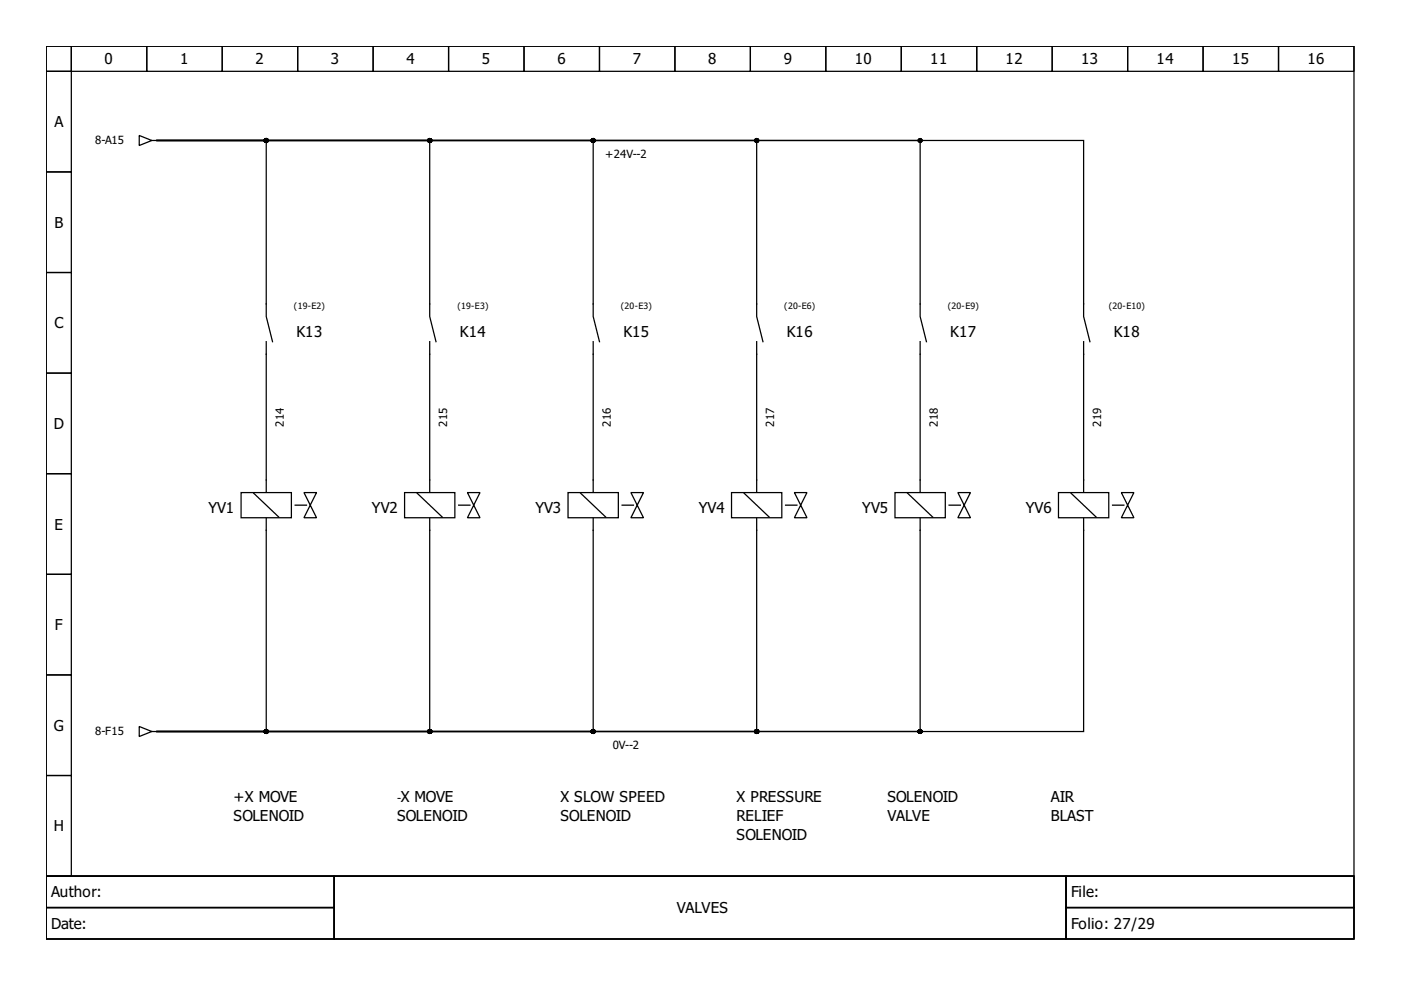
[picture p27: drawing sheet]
<svg xmlns="http://www.w3.org/2000/svg" width="297mm" height="210mm" viewBox="0 0 297 210" stroke-linecap="round" stroke-linejoin="round" font-family="sans-serif">
<defs><g id="words">
<g font-size="3.2">
<text x="22.2" y="13.7">0</text>
<text x="38.2" y="13.7">1</text>
<text x="54.2" y="13.7">2</text>
<text x="70.2" y="13.7">3</text>
<text x="86.2" y="13.7">4</text>
<text x="102.2" y="13.7">5</text>
<text x="118.2" y="13.7">6</text>
<text x="134.2" y="13.7">7</text>
<text x="150.2" y="13.7">8</text>
<text x="166.2" y="13.7">9</text>
<text x="181.2" y="13.7">10</text>
<text x="197.2" y="13.7">11</text>
<text x="213.2" y="13.7">12</text>
<text x="229.2" y="13.7">13</text>
<text x="245.2" y="13.7">14</text>
<text x="261.2" y="13.7">15</text>
<text x="277.2" y="13.7">16</text>
<text x="11.5" y="27">A</text>
<text x="11.5" y="48.3">B</text>
<text x="11.5" y="69.6">C</text>
<text x="62.8" y="71.4">K13</text>
<text x="97.5" y="71.4">K14</text>
<text x="132.2" y="71.4">K15</text>
<text x="166.8" y="71.4">K16</text>
<text x="201.5" y="71.4">K17</text>
<text x="236.1" y="71.4">K18</text>
<text x="11.4" y="91">D</text>
<text x="11.5" y="112.3">E</text>
<text x="44.2" y="108.7">YV1</text>
<text x="78.8" y="108.7">YV2</text>
<text x="113.5" y="108.7">YV3</text>
<text x="148.2" y="108.7">YV4</text>
<text x="182.8" y="108.7">YV5</text>
<text x="217.5" y="108.7">YV6</text>
<text x="11.7" y="133.6">F</text>
<text x="11.4" y="155">G</text>
<text x="49.5" y="170">+X MOVE</text>
<text x="85" y="170">X MOVE</text>
<text x="118.8" y="170">X SLOW SPEED</text>
<text x="156.2" y="170">X PRESSURE</text>
<text x="188.2" y="170">SOLENOID</text>
<text x="222.8" y="170">AIR</text>
<text x="11.4" y="176.3">H</text>
<text x="49.5" y="174">SOLENOID</text>
<text x="84.2" y="174">SOLENOID</text>
<text x="118.8" y="174">SOLENOID</text>
<text x="156.2" y="174">RELIEF</text>
<text x="156.2" y="178">SOLENOID</text>
<text x="188.2" y="174">VALVE</text>
<text x="222.8" y="174">BLAST</text>
<text x="10.9" y="190.3">Author:</text>
<text x="227.1" y="190.3">File:</text>
<text x="10.9" y="197">Date:</text>
<text x="143.5" y="193.6">VALVES</text>
<text x="227.1" y="197">Folio: 27/29</text>
</g>
<g font-size="2.4">
<text x="20.2" y="30.6">8-A15</text>
<text x="128.3" y="33.5">+24V--2</text>
<text x="60.2" y="90.4" transform="rotate(-90 60.2 90.4)">214</text>
<text x="94.8" y="90.4" transform="rotate(-90 94.8 90.4)">215</text>
<text x="129.5" y="90.4" transform="rotate(-90 129.5 90.4)">216</text>
<text x="164.2" y="90.4" transform="rotate(-90 164.2 90.4)">217</text>
<text x="198.8" y="90.4" transform="rotate(-90 198.8 90.4)">218</text>
<text x="233.5" y="90.4" transform="rotate(-90 233.5 90.4)">219</text>
<text x="20.2" y="155.9">8-F15</text>
<text x="129.9" y="158.8">0V--2</text>
<text x="84.2" y="170">-</text>
</g>
<g font-size="1.9">
<text x="62.3" y="65.5">(19-E2)</text>
<text x="97" y="65.5">(19-E3)</text>
<text x="131.6" y="65.5">(20-E3)</text>
<text x="166.3" y="65.5">(20-E6)</text>
<text x="201" y="65.5">(20-E9)</text>
<text x="235.1" y="65.5">(20-E10)</text>
</g>
</g></defs>
<g fill="none" stroke="#000" stroke-width=".27">
<path d="M9.8 9.8h277.3v176h-277.3zM9.8 9.8h5.3v5.3h-5.3zM9.8 15.1h5.3v21.4h-5.3zM15.1 9.8h16v5.3h-16zM31.1 9.8h16v5.3h-16zM47.1 9.8h16v5.3h-16zM63.1 9.8h16v5.3h-16zM79.1 9.8h16v5.3h-16zM95.1 9.8h16v5.3h-16zM111.1 9.8h16v5.3h-16zM127.1 9.8h16v5.3h-16zM143.1 9.8h16v5.3h-16z"/>
<path d="M159.1 9.8h16v5.3h-16zM175.1 9.8h16v5.3h-16zM191.1 9.8h16v5.3h-16zM207.1 9.8h16v5.3h-16zM223.1 9.8h16v5.3h-16zM239.1 9.8h16v5.3h-16zM255.1 9.8h16v5.3h-16zM271.1 9.8h16v5.3h-16zM9.8 36.5h5.3v21.3h-5.3zM29.5 28.7l2.7 1.1-2.7 1.1zM32.2 29.8h.8M9.8 57.8h5.3v21.3h-5.3z"/>
<path d="M9.8 79.1h5.3v21.3h-5.3zM56.4 64.4v2.7l1.4 5.3M56.4 72.4v2.7M91.1 64.4v2.7l1.3 5.3M91.1 72.4v2.7M125.8 64.4v2.7l1.3 5.3M125.8 72.4v2.7M160.4 64.4v2.7l1.4 5.3M160.4 72.4v2.7M195.1 64.4v2.7l1.3 5.3M195.1 72.4v2.7M229.7 64.4v2.7l1.4 5.3"/>
<path d="M229.7 72.4v2.7M9.8 100.4h5.3v21.4h-5.3zM195.1 101.8v10.6M9.8 121.8h5.3v21.3h-5.3zM9.8 143.1h5.3v21.3h-5.3zM29.5 154l2.7 1.1-2.7 1.1zM32.2 155.1h.8M9.8 164.4h5.3v21.4h-5.3zM9.8 185.8h277.3v13.3h-277.3zM9.8 185.8h61v6.6h-61zM9.8 192.4h61v6.7h-61zM70.8 185.8h155.2v13.3h-155.2z"/>
<path d="M226 185.8h61.1v6.6h-61.1zM226 192.4h61.1v6.7h-61.1z"/>
</g>
<path d="M189.8 104.4h10.6v5.4h-10.6z" fill-rule="evenodd" fill="#fff" stroke="#000" stroke-width=".27"/>
<path d="M160.4 101.8v10.6M192.4 104.6l5.4 5M201.2 107.1h2.4M203.1 104.4h2.7l-1.4 2.7zM204.4 107.1l1.4 2.7h-2.7z" fill="none" stroke="#000" stroke-width=".27"/>
<path d="M155.1 104.4h10.7v5.4h-10.7z" fill-rule="evenodd" fill="#fff" stroke="#000" stroke-width=".27"/>
<path d="M91.1 101.8v10.6M157.8 104.6l5.3 5M166.6 107.1h2.4M168.4 104.4h2.7l-1.3 2.7zM169.8 107.1l1.3 2.7h-2.7z" fill="none" stroke="#000" stroke-width=".27"/>
<path d="M85.8 104.4h10.6v5.4h-10.6z" fill-rule="evenodd" fill="#fff" stroke="#000" stroke-width=".27"/>
<path d="M56.4 101.8v10.6M88.4 104.6l5.4 5M97.2 107.1h2.4M99.1 104.4h2.7l-1.4 2.7zM100.4 107.1l1.4 2.7h-2.7z" fill="none" stroke="#000" stroke-width=".27"/>
<path d="M51.1 104.4h10.7v5.4h-10.7z" fill-rule="evenodd" fill="#fff" stroke="#000" stroke-width=".27"/>
<path d="M53.8 104.6l5.3 5M62.6 107.1h2.4M64.4 104.4h2.7l-1.3 2.7zM65.8 107.1l1.3 2.7h-2.7zM229.7 101.8v10.6" fill="none" stroke="#000" stroke-width=".27"/>
<path d="M224.4 104.4h10.7v5.4h-10.7z" fill-rule="evenodd" fill="#fff" stroke="#000" stroke-width=".27"/>
<path d="M125.8 101.8v10.6M227.1 104.6l5.3 5M235.9 107.1h2.4M237.7 104.4h2.7l-1.3 2.7zM239.1 107.1l1.3 2.7h-2.7z" fill="none" stroke="#000" stroke-width=".27"/>
<path d="M120.4 104.4h10.7v5.4h-10.7z" fill-rule="evenodd" fill="#fff" stroke="#000" stroke-width=".27"/>
<g fill="none" stroke="#000" stroke-width=".27">
<path d="M33.3 29.8h57.8v34.6M33.3 29.8h23.1v34.6M33.3 29.8h127.1v34.6M33.3 29.8h92.5v34.6M33.3 29.8h196.4v34.6M33.3 29.8h161.8v34.6M56.4 75.1v26.7M91.1 75.1v26.7M125.8 75.1v26.7M160.4 75.1v26.7M195.1 75.1v26.7M229.7 75.1v26.7"/>
<path d="M56.4 112.4v42.7h-23.1M91.1 112.4v42.7h-57.8M123.1 104.6l5.3 5M125.8 112.4v42.7h-92.5M131.9 107.1h2.4M133.8 104.4h2.6l-1.3 2.7zM135.1 107.1l1.3 2.7h-2.6zM160.4 112.4v42.7h-127.1M195.1 112.4v42.7h-161.8M229.7 112.4v42.7h-196.4"/>
</g>
<g fill="#000" stroke="#000" stroke-width=".27">
<circle cx="56.4" cy="29.8" r=".4"/>
<circle cx="91.1" cy="29.8" r=".4"/>
<circle cx="125.8" cy="29.8" r=".4"/>
<circle cx="160.4" cy="29.8" r=".4"/>
<circle cx="195.1" cy="29.8" r=".4"/>
<circle cx="56.4" cy="155.1" r=".4"/>
<circle cx="91.1" cy="155.1" r=".4"/>
<circle cx="125.8" cy="155.1" r=".4"/>
<circle cx="160.4" cy="155.1" r=".4"/>
<circle cx="195.1" cy="155.1" r=".4"/>
</g>
<use href="#words"/>
</svg>
